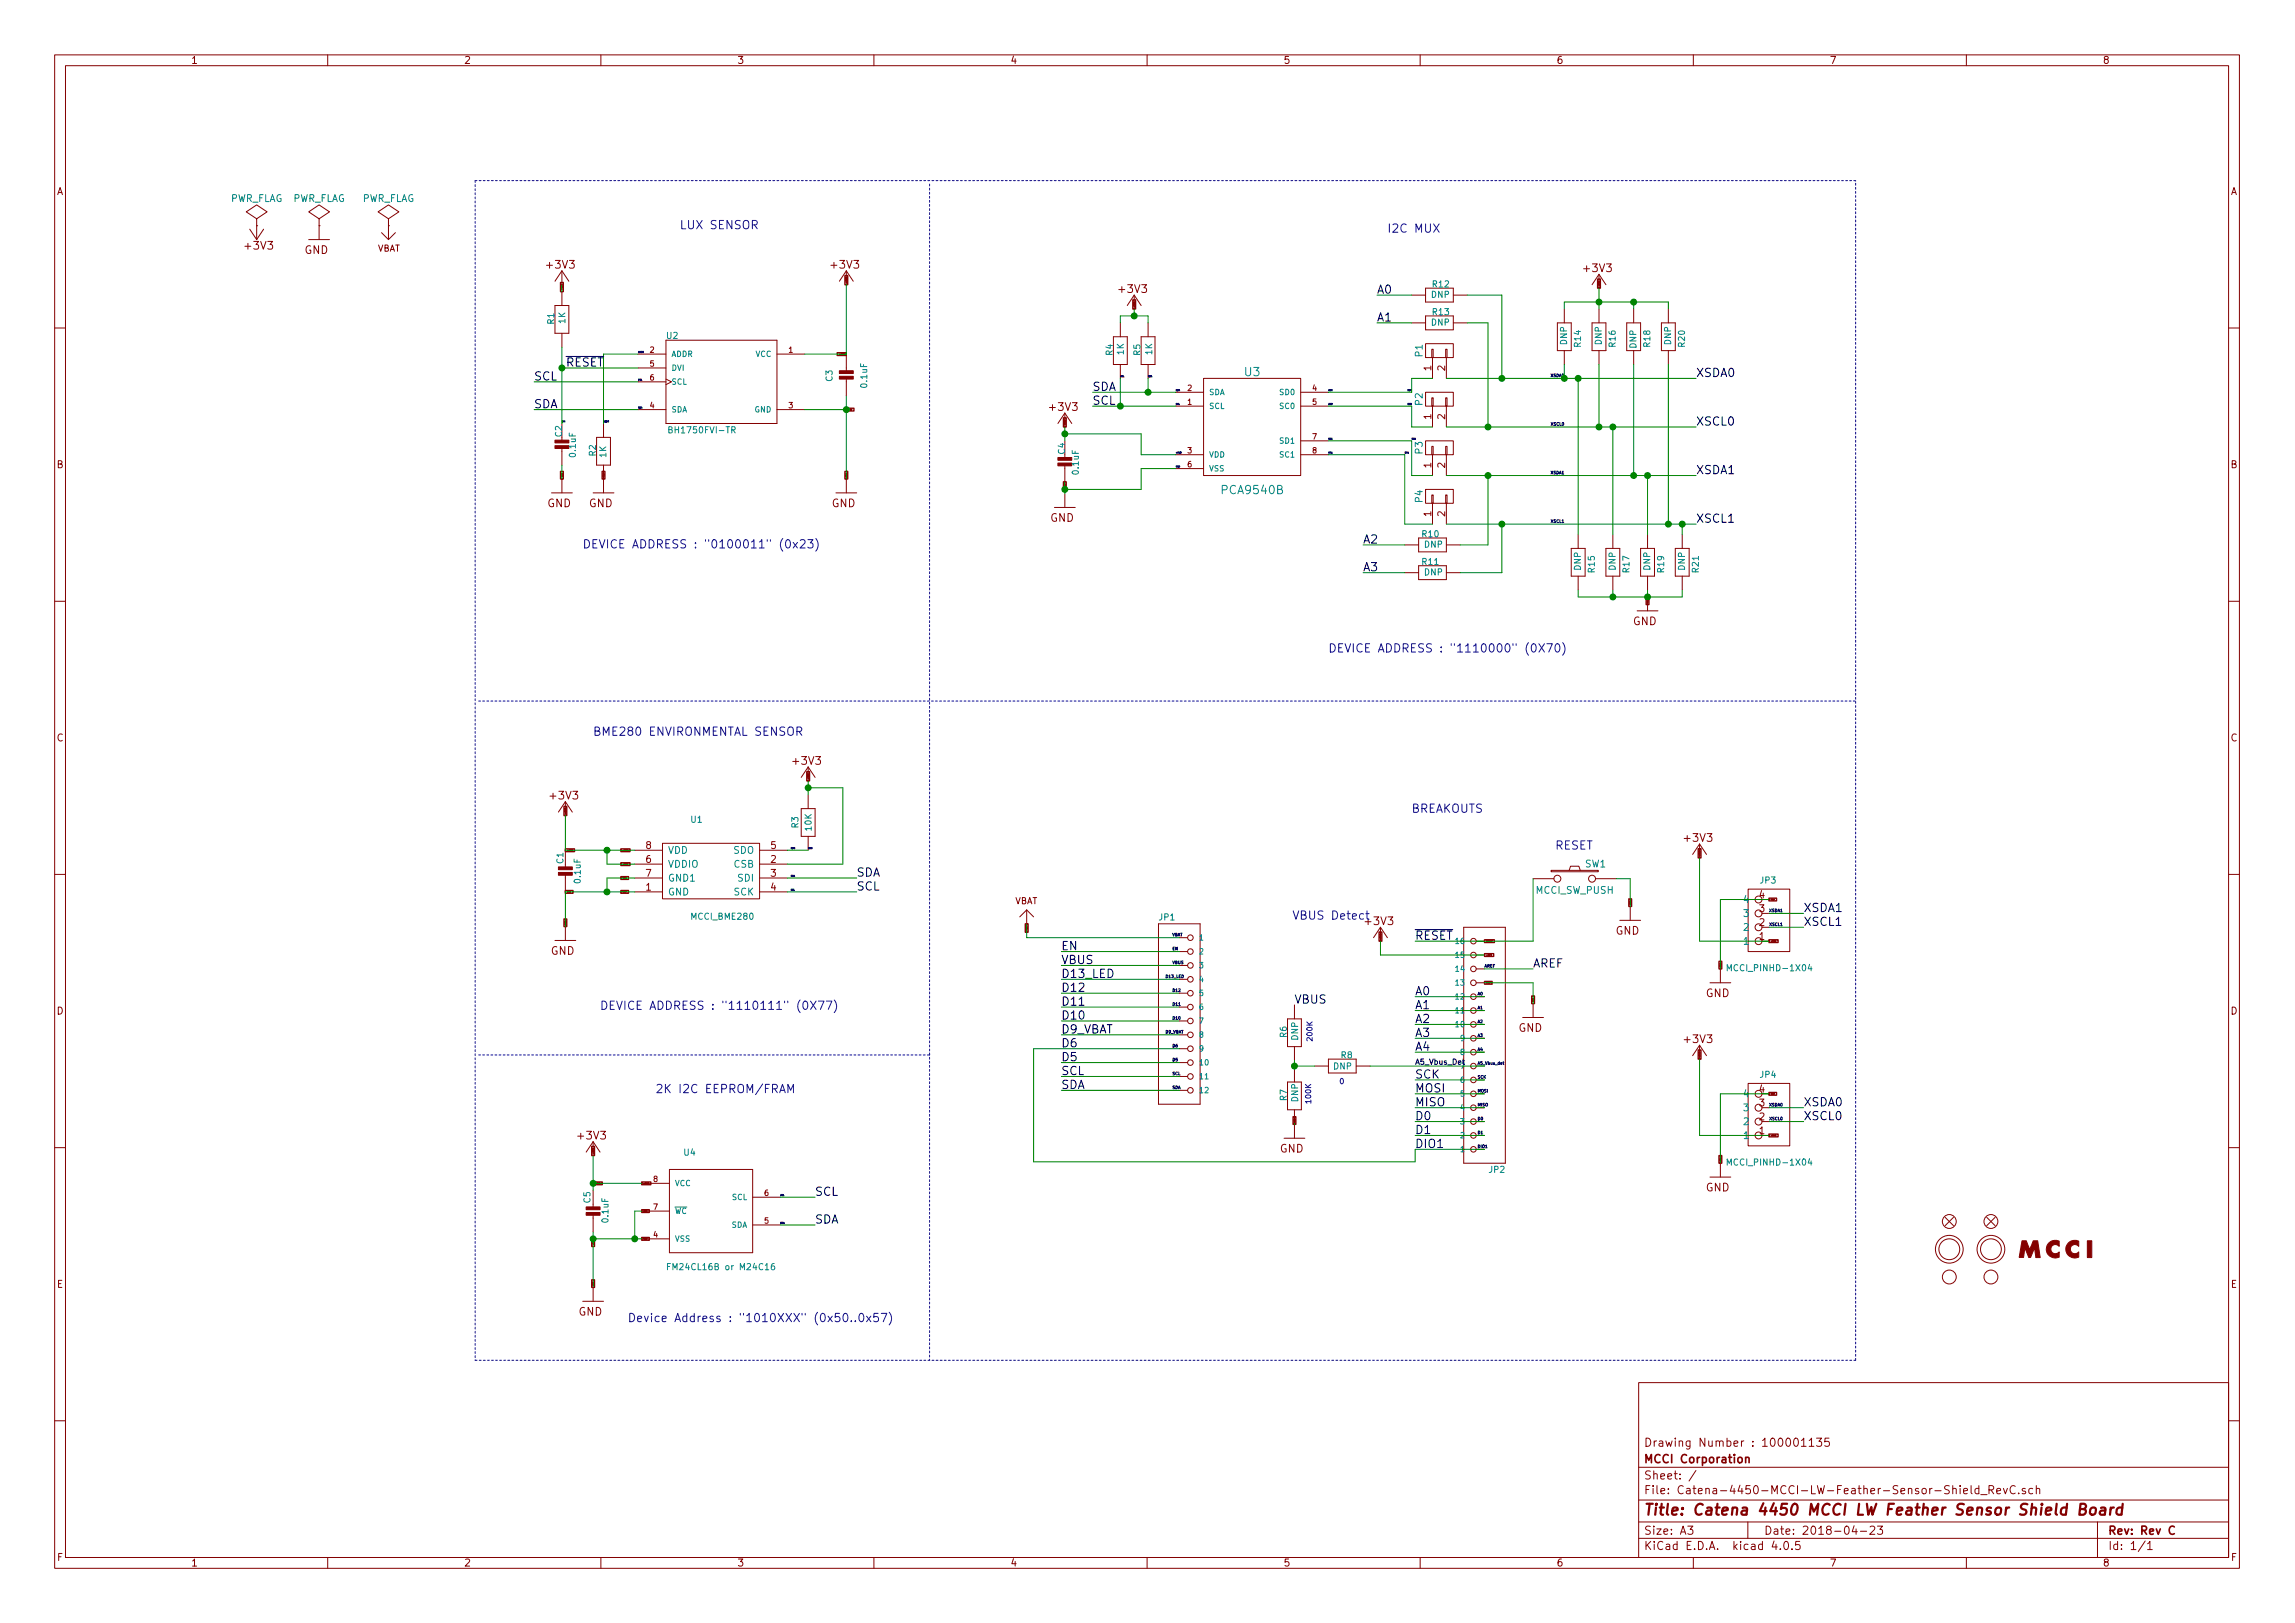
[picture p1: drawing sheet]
<svg xmlns="http://www.w3.org/2000/svg" width="420mm" height="297mm" viewBox="0 0 420 297" stroke-linecap="round" stroke-linejoin="round" font-family="sans-serif">
<defs><g id="words">
<text font-size="2.8" fill="#840000" x="301" y="277.3">Title: Catena 4450 MCCI LW Feather Sensor Shield Board</text>
<g font-size="2.1" fill="#0000c2">
<text x="124.5" y="41.9">LUX SENSOR</text>
<text x="254" y="42.6">I2C MUX</text>
<text x="106.7" y="100.4">DEVICE ADDRESS : &quot;0100011&quot; (0x23)</text>
<text x="243.2" y="119.4">DEVICE ADDRESS : &quot;1110000&quot; (0X70)</text>
<text x="108.6" y="134.7">BME280 ENVIRONMENTAL SENSOR</text>
<text x="258.4" y="148.8">BREAKOUTS</text>
<text x="284.7" y="155.5">RESET</text>
<text x="236.6" y="168.3">VBUS Detect</text>
<text x="109.9" y="184.8">DEVICE ADDRESS : &quot;1110111&quot; (0X77)</text>
<text x="120" y="200.1">2K I2C EEPROM/FRAM</text>
<text x="114.9" y="242">Device Address : &quot;1010XXX&quot; (0x50..0x57)</text>
</g>
<g font-size="2.1">
<text x="252.1" y="53.8">A0</text>
<text x="252.1" y="58.8">A1</text>
<text x="97.8" y="69.6">SCL</text>
<text x="103.6" y="67.1">RESET</text>
<text x="200" y="71.5">SDA</text>
<text x="310.5" y="69">XSDA0</text>
<text x="97.8" y="74.7">SDA</text>
<text x="200" y="74.1">SCL</text>
<text x="310.5" y="77.9">XSCL0</text>
<text x="310.5" y="86.8">XSDA1</text>
<text x="310.5" y="95.7">XSCL1</text>
<text x="249.6" y="99.5">A2</text>
<text x="249.6" y="104.6">A3</text>
<text x="156.8" y="160.4">SDA</text>
<text x="156.8" y="163">SCL</text>
<text x="330.2" y="166.9">XSDA1</text>
<text x="194.3" y="173.9">EN</text>
<text x="259.1" y="172">RESET</text>
<text x="330.2" y="169.5">XSCL1</text>
<text x="194.3" y="176.4">VBUS</text>
<text x="194.3" y="179">D13_LED</text>
<text x="280.7" y="177.1">AREF</text>
<text x="194.3" y="181.5">D12</text>
<text x="194.3" y="184.1">D11</text>
<text x="237" y="183.7">VBUS</text>
<text x="259.1" y="182.2">A0</text>
<text x="259.1" y="184.7">A1</text>
<text x="194.3" y="186.6">D10</text>
<text x="194.3" y="191.7">D6</text>
<text x="194.3" y="189.1">D9_VBAT</text>
<text x="259.1" y="187.2">A2</text>
<text x="259.1" y="189.8">A3</text>
<text x="194.3" y="194.2">D5</text>
<text x="194.3" y="196.8">SCL</text>
<text x="259.1" y="192.3">A4</text>
<text x="259.1" y="197.4">SCK</text>
<text x="194.3" y="199.3">SDA</text>
<text x="259.1" y="199.9">MOSI</text>
<text x="259.1" y="202.5">MISO</text>
<text x="330.2" y="202.5">XSDA0</text>
<text x="259.1" y="205">D0</text>
<text x="259.1" y="207.6">D1</text>
<text x="330.2" y="205">XSCL0</text>
<text x="259.1" y="210.1">DIO1</text>
<text x="149.2" y="218.9">SCL</text>
<text x="149.2" y="223.9">SDA</text>
</g>
<g font-size="2.1" fill="#008484">
<text x="227.9" y="68.8">U3</text>
<text x="223.9" y="90.4">PCA9540B</text>
</g>
<g font-size="2.1" fill="#840000">
<text x="301" y="267.8">MCCI Corporation</text>
<text x="301" y="264.8">Drawing Number : 100001135</text>
<text x="301" y="273.5">File: Catena-4450-MCCI-LW-Feather-Sensor-Shield_RevC.sch</text>
<text x="301" y="270.8">Sheet: /</text>
<text x="301" y="280.9">Size: A3</text>
<text x="323" y="280.9">Date: 2018-04-23</text>
<text x="386" y="280.9">Rev: Rev C</text>
<text x="301" y="283.7">KiCad E.D.A. kicad 4.0.5</text>
<text x="386" y="283.7">Id: 1/1</text>
</g>
<g font-size="2" fill="#840000">
<text x="45" y="45.7">+3V3</text>
<text x="55.7" y="46.5">GND</text>
<text x="100.2" y="49.2">+3V3</text>
<text x="152.3" y="49.2">+3V3</text>
<text x="205" y="53.6">+3V3</text>
<text x="290.1" y="49.8">+3V3</text>
<text x="192.3" y="75.2">+3V3</text>
<text x="100.2" y="92.8">GND</text>
<text x="107.8" y="92.8">GND</text>
<text x="152.2" y="92.8">GND</text>
<text x="192.3" y="95.5">GND</text>
<text x="298.9" y="114.4">GND</text>
<text x="145.3" y="140">+3V3</text>
<text x="100.8" y="146.3">+3V3</text>
<text x="308.5" y="154.1">+3V3</text>
<text x="295.8" y="171.1">GND</text>
<text x="100.8" y="174.7">GND</text>
<text x="312.3" y="182.5">GND</text>
<text x="278" y="188.8">GND</text>
<text x="308.5" y="190.9">+3V3</text>
<text x="105.9" y="208.5">+3V3</text>
<text x="234.3" y="210.9">GND</text>
<text x="312.3" y="218">GND</text>
<text x="105.9" y="240.8">GND</text>
</g>
<text font-size="2" fill="#0000c2" x="250.1" y="169.3">+3V3</text>
<g font-size="1.8" fill="#840000">
<text x="35" y="11.7">1</text>
<text x="85" y="11.7">2</text>
<text x="135" y="11.7">3</text>
<text x="185" y="11.7">4</text>
<text x="235" y="11.7">5</text>
<text x="285" y="11.7">6</text>
<text x="335" y="11.7">7</text>
<text x="385" y="11.7">8</text>
<text x="10.4" y="35.7">A</text>
<text x="408.4" y="35.7">A</text>
<text x="262" y="67.8" transform="rotate(-90 262 67.8)">1</text>
<text x="264.5" y="67.8" transform="rotate(-90 264.5 67.8)">2</text>
<text x="262" y="76.7" transform="rotate(-90 262 76.7)">1</text>
<text x="264.5" y="76.7" transform="rotate(-90 264.5 76.7)">2</text>
<text x="10.4" y="85.7">B</text>
<text x="262" y="85.6" transform="rotate(-90 262 85.6)">1</text>
<text x="264.5" y="85.6" transform="rotate(-90 264.5 85.6)">2</text>
<text x="408.4" y="85.7">B</text>
<text x="262" y="94.5" transform="rotate(-90 262 94.5)">1</text>
<text x="264.5" y="94.5" transform="rotate(-90 264.5 94.5)">2</text>
<text x="10.4" y="135.7">C</text>
<text x="408.4" y="135.7">C</text>
<text x="118.3" y="155.4">8</text>
<text x="141.1" y="155.4">5</text>
<text x="118.3" y="157.9">6</text>
<text x="118.3" y="160.4">7</text>
<text x="141.1" y="157.9">2</text>
<text x="141.1" y="160.4">3</text>
<text x="118.3" y="163">1</text>
<text x="141.1" y="163">4</text>
<text x="322.1" y="166.9">3</text>
<text x="322.1" y="164.4">4</text>
<text x="322.1" y="172">1</text>
<text x="322.1" y="169.5">2</text>
<text x="10.4" y="185.7">D</text>
<text x="408.4" y="185.7">D</text>
<text x="322.1" y="202.5">3</text>
<text x="322.1" y="199.9">4</text>
<text x="322.1" y="207.6">1</text>
<text x="322.1" y="205">2</text>
<text x="10.4" y="235.7">E</text>
<text x="408.4" y="235.7">E</text>
<text x="10.5" y="285.7">F</text>
<text x="35" y="286.7">1</text>
<text x="85" y="286.7">2</text>
<text x="135" y="286.7">3</text>
<text x="185" y="286.7">4</text>
<text x="235" y="286.7">5</text>
<text x="285" y="286.7">6</text>
<text x="335" y="286.7">7</text>
<text x="385" y="286.7">8</text>
<text x="408.5" y="285.7">F</text>
</g>
<g font-size="1.8" fill="#008484">
<text x="42" y="36.9">PWR_FLAG</text>
<text x="53.5" y="36.9">PWR_FLAG</text>
<text x="66.2" y="36.9">PWR_FLAG</text>
<text x="260.4" y="65.2" transform="rotate(-90 260.4 65.2)">P1</text>
<text x="260.4" y="74.1" transform="rotate(-90 260.4 74.1)">P2</text>
<text x="260.4" y="83" transform="rotate(-90 260.4 83)">P3</text>
<text x="260.4" y="91.9" transform="rotate(-90 260.4 91.9)">P4</text>
<text x="122.3" y="158.8">VDDIO</text>
<text x="122.3" y="161.3">GND1</text>
<text x="122.3" y="156.2">VDD</text>
<text x="134.2" y="156.2">SDO</text>
<text x="134.3" y="158.8">CSB</text>
<text x="135.1" y="161.3">SDI</text>
<text x="290.2" y="158.7">SW1</text>
<text x="122.3" y="163.9">GND</text>
<text x="134.3" y="163.9">SCK</text>
<text x="281.2" y="163.6">MCCI_SW_PUSH</text>
<text x="319.3" y="167.8">3</text>
<text x="319.3" y="165.3">4</text>
<text x="319.3" y="172.9">1</text>
<text x="319.3" y="170.3">2</text>
<text x="319.3" y="203.4">3</text>
<text x="319.3" y="200.8">4</text>
<text x="319.3" y="208.4">1</text>
<text x="319.3" y="205.9">2</text>
</g>
<g font-size="1.6" fill="#840000">
<text x="69" y="46">VBAT</text>
<text x="185.7" y="165.5">VBAT</text>
</g>
<g font-size="1.6" fill="#008484">
<text x="262.3" y="52.6">R12</text>
<text x="101.4" y="59.3" transform="rotate(-90 101.4 59.3)">R1</text>
<text x="103.5" y="59.2" transform="rotate(-90 103.5 59.2)">1K</text>
<text x="262" y="54.5">DNP</text>
<text x="262" y="59.6">DNP</text>
<text x="262.3" y="57.7">R13</text>
<text x="122" y="62">U2</text>
<text x="203.7" y="65" transform="rotate(-90 203.7 65)">R4</text>
<text x="205.7" y="64.9" transform="rotate(-90 205.7 64.9)">1K</text>
<text x="208.8" y="65" transform="rotate(-90 208.8 65)">R5</text>
<text x="210.9" y="64.9" transform="rotate(-90 210.9 64.9)">1K</text>
<text x="286.9" y="63.1" transform="rotate(-90 286.9 63.1)">DNP</text>
<text x="289.4" y="63.5" transform="rotate(-90 289.4 63.5)">R14</text>
<text x="293.2" y="63.1" transform="rotate(-90 293.2 63.1)">DNP</text>
<text x="295.8" y="63.5" transform="rotate(-90 295.8 63.5)">R16</text>
<text x="299.6" y="63.8" transform="rotate(-90 299.6 63.8)">DNP</text>
<text x="302.1" y="63.5" transform="rotate(-90 302.1 63.5)">R18</text>
<text x="305.9" y="63.1" transform="rotate(-90 305.9 63.1)">DNP</text>
<text x="308.5" y="63.5" transform="rotate(-90 308.5 63.5)">R20</text>
<text x="152.4" y="69.8" transform="rotate(-90 152.4 69.8)">C3</text>
<text x="158.7" y="70.9" transform="rotate(-90 158.7 70.9)">0.1uF</text>
<text x="102.9" y="79.9" transform="rotate(-90 102.9 79.9)">C2</text>
<text x="105.4" y="83.6" transform="rotate(-90 105.4 83.6)">0.1uF</text>
<text x="109.1" y="83.5" transform="rotate(-90 109.1 83.5)">R2</text>
<text x="111" y="83.7" transform="rotate(-90 111 83.7)">1K</text>
<text x="123" y="79.3">BH1750FVI-TR</text>
<text x="194.9" y="83.1" transform="rotate(-90 194.9 83.1)">C4</text>
<text x="197.5" y="86.7" transform="rotate(-90 197.5 86.7)">0.1uF</text>
<text x="260.4" y="98.3">R10</text>
<text x="260.7" y="100.2">DNP</text>
<text x="260.4" y="103.4">R11</text>
<text x="260.7" y="105.3">DNP</text>
<text x="289.4" y="104.4" transform="rotate(-90 289.4 104.4)">DNP</text>
<text x="291.9" y="104.7" transform="rotate(-90 291.9 104.7)">R15</text>
<text x="295.8" y="104.4" transform="rotate(-90 295.8 104.4)">DNP</text>
<text x="298.3" y="104.7" transform="rotate(-90 298.3 104.7)">R17</text>
<text x="302.1" y="104.4" transform="rotate(-90 302.1 104.4)">DNP</text>
<text x="304.6" y="104.7" transform="rotate(-90 304.6 104.7)">R19</text>
<text x="308.5" y="104.4" transform="rotate(-90 308.5 104.4)">DNP</text>
<text x="311" y="104.7" transform="rotate(-90 311 104.7)">R21</text>
<text x="126.5" y="150.6">U1</text>
<text x="146.2" y="151.5" transform="rotate(-90 146.2 151.5)">R3</text>
<text x="148.6" y="152" transform="rotate(-90 148.6 152)">10K</text>
<text x="103.1" y="158.1" transform="rotate(-90 103.1 158.1)">C1</text>
<text x="106.3" y="161.5" transform="rotate(-90 106.3 161.5)">0.1uF</text>
<text x="322.3" y="161.7">JP3</text>
<text x="126.7" y="168.3">MCCI_BME280</text>
<text x="212.2" y="168.4">JP1</text>
<text x="316.8" y="177.7">MCCI_PINHD-1X04</text>
<text x="235.6" y="189.9" transform="rotate(-90 235.6 189.9)">R6</text>
<text x="237.6" y="190.4" transform="rotate(-90 237.6 190.4)">DNP</text>
<text x="244.1" y="195.7">DNP</text>
<text x="245.5" y="193.7">R8</text>
<text x="322.3" y="197.2">JP4</text>
<text x="235.6" y="201.4" transform="rotate(-90 235.6 201.4)">R7</text>
<text x="237.6" y="201.7" transform="rotate(-90 237.6 201.7)">DNP</text>
<text x="125.2" y="211.5">U4</text>
<text x="272.6" y="214.6">JP2</text>
<text x="316.8" y="213.3">MCCI_PINHD-1X04</text>
<text x="108.1" y="220.2" transform="rotate(-90 108.1 220.2)">C5</text>
<text x="111.4" y="223.6" transform="rotate(-90 111.4 223.6)">0.1uF</text>
<text x="123.2" y="232.4">FM24CL16B or M24C16</text>
</g>
<g font-size="1.4" fill="#840000">
<text x="119" y="64.6">2</text>
<text x="144.4" y="64.6">1</text>
<text x="119" y="67.1">5</text>
<text x="119" y="69.6">6</text>
<text x="217.4" y="71.5">2</text>
<text x="240.3" y="71.5">4</text>
<text x="119" y="74.7">4</text>
<text x="144.4" y="74.7">3</text>
<text x="217.4" y="74.1">1</text>
<text x="240.3" y="74.1">5</text>
<text x="217.4" y="83">3</text>
<text x="240.3" y="80.4">7</text>
<text x="240.3" y="83">8</text>
<text x="217.4" y="85.5">6</text>
<text x="119.6" y="221.4">7</text>
<text x="119.6" y="216.3">8</text>
<text x="140" y="218.9">6</text>
<text x="119.6" y="226.5">4</text>
<text x="140" y="223.9">5</text>
</g>
<g font-size="1.4" fill="#008484">
<text x="122.9" y="65.3">ADDR</text>
<text x="138.2" y="65.3">VCC</text>
<text x="122.9" y="67.9">DVI</text>
<text x="122.9" y="70.4">SCL</text>
<text x="122.9" y="75.5">SDA</text>
<text x="138.1" y="75.5">GND</text>
<text x="221.4" y="74.8">SCL</text>
<text x="221.4" y="72.3">SDA</text>
<text x="234.4" y="72.3">SD0</text>
<text x="234.4" y="74.8">SC0</text>
<text x="221.4" y="83.7">VDD</text>
<text x="234.4" y="81.2">SD1</text>
<text x="234.4" y="83.7">SC1</text>
<text x="221.4" y="86.3">VSS</text>
<text x="219.5" y="172.1">1</text>
<text x="266.6" y="172.8">16</text>
<text x="219.5" y="174.7">2</text>
<text x="219.5" y="177.2">3</text>
<text x="219.5" y="179.7">4</text>
<text x="266.6" y="177.8">14</text>
<text x="266.6" y="175.3">15</text>
<text x="219.5" y="182.3">5</text>
<text x="219.5" y="184.8">6</text>
<text x="266.6" y="185.5">11</text>
<text x="266.6" y="182.9">12</text>
<text x="266.6" y="180.4">13</text>
<text x="219.5" y="187.4">7</text>
<text x="219.5" y="189.9">8</text>
<text x="266.6" y="188">10</text>
<text x="267.4" y="190.5">9</text>
<text x="219.5" y="192.4">9</text>
<text x="219.5" y="195">10</text>
<text x="219.5" y="197.5">11</text>
<text x="267.4" y="195.6">7</text>
<text x="267.4" y="193.1">8</text>
<text x="219.5" y="200.1">12</text>
<text x="267.4" y="203.2">4</text>
<text x="267.4" y="200.7">5</text>
<text x="267.4" y="198.2">6</text>
<text x="267.4" y="208.3">2</text>
<text x="267.4" y="205.8">3</text>
<text x="267.4" y="210.9">1</text>
<text x="123.6" y="217.1">VCC</text>
<text x="134" y="219.6">SCL</text>
<text x="123.6" y="227.2">VSS</text>
<text x="123.6" y="222.2">WC</text>
<text x="133.8" y="224.7">SDA</text>
</g>
<g font-size="1.4" fill="#0000c2">
<text x="240.3" y="190.7" transform="rotate(-90 240.3 190.7)">200K</text>
<text x="240" y="202.1" transform="rotate(-90 240 202.1)">100K</text>
<text x="245.4" y="198.4">0</text>
</g>
<text font-size="1.4" x="259.1" y="194.9">A5_Vbus_Det</text>
<g font-size=".7">
<text x="283.9" y="69">XSDA0</text>
<text x="284" y="77.9">XSCL0</text>
<text x="283.9" y="86.8">XSDA1</text>
<text x="284" y="95.7">XSCL1</text>
<text x="323.9" y="166.9">XSDA1</text>
<text x="214.6" y="173.9">EN</text>
<text x="214.6" y="171.4">VBAT</text>
<text x="324" y="169.5">XSCL1</text>
<text x="213.4" y="179">D13_LED</text>
<text x="214.6" y="176.4">VBUS</text>
<text x="271.8" y="177.1">AREF</text>
<text x="214.6" y="181.5">D12</text>
<text x="214.6" y="184.1">D11</text>
<text x="270.5" y="182.2">A0</text>
<text x="270.5" y="184.7">A1</text>
<text x="213.4" y="189.1">D9_VBAT</text>
<text x="214.6" y="186.6">D10</text>
<text x="214.6" y="191.7">D6</text>
<text x="270.5" y="187.2">A2</text>
<text x="270.5" y="189.8">A3</text>
<text x="214.6" y="194.2">D5</text>
<text x="214.6" y="196.8">SCL</text>
<text x="270.5" y="192.3">A4</text>
<text x="270.5" y="194.9">A5_Vbus_det</text>
<text x="270.5" y="197.4">SCK</text>
<text x="214.6" y="199.3">SDA</text>
<text x="270.5" y="199.9">MOSI</text>
<text x="270.5" y="202.5">MISO</text>
<text x="323.9" y="202.5">XSDA0</text>
<text x="270.5" y="205">D0</text>
<text x="270.5" y="207.6">D1</text>
<text x="324" y="205">XSCL0</text>
<text x="270.5" y="210.1">DIO1</text>
</g>
<g font-size=".4" fill="#840000">
<text x="103" y="53.1" transform="rotate(-90 103 53.1)">+3V3</text>
<text x="155.1" y="51.8" transform="rotate(-90 155.1 51.8)">+3V3</text>
<text x="292.9" y="52.4" transform="rotate(-90 292.9 52.4)">+3V3</text>
<text x="207.8" y="56.2" transform="rotate(-90 207.8 56.2)">+3V3</text>
<text x="153.8" y="64.9">+3V3</text>
<text x="155.2" y="75.1">GND</text>
<text x="195.1" y="77.8" transform="rotate(-90 195.1 77.8)">+3V3</text>
<text x="103" y="87.4" transform="rotate(-90 103 87.4)">GND</text>
<text x="110.6" y="87.4" transform="rotate(-90 110.6 87.4)">GND</text>
<text x="155.1" y="87.4" transform="rotate(-90 155.1 87.4)">GND</text>
<text x="195.1" y="89.3" transform="rotate(-90 195.1 89.3)">GND</text>
<text x="301.8" y="110.3" transform="rotate(-90 301.8 110.3)">GND</text>
<text x="148.1" y="142.6" transform="rotate(-90 148.1 142.6)">+3V3</text>
<text x="103.6" y="149" transform="rotate(-90 103.6 149)">+3V3</text>
<text x="103.8" y="155.7">+3V3</text>
<text x="114" y="155.7">+3V3</text>
<text x="114" y="158.3">+3V3</text>
<text x="114" y="160.8">GND</text>
<text x="311.3" y="156.7" transform="rotate(-90 311.3 156.7)">+3V3</text>
<text x="103.8" y="163.4">GND</text>
<text x="114" y="163.4">GND</text>
<text x="298.6" y="165.6" transform="rotate(-90 298.6 165.6)">GND</text>
<text x="324.2" y="164.8">GND</text>
<text x="103.6" y="169.3" transform="rotate(-90 103.6 169.3)">GND</text>
<text x="188.1" y="170.3" transform="rotate(-90 188.1 170.3)">VBAT</text>
<text x="252.9" y="171.9" transform="rotate(-90 252.9 171.9)">+3V3</text>
<text x="272.1" y="172.4">RESET</text>
<text x="324.2" y="172.4">+3V3</text>
<text x="272.1" y="174.9">+3V3</text>
<text x="272.1" y="180">GND</text>
<text x="315.1" y="177" transform="rotate(-90 315.1 177)">GND</text>
<text x="280.8" y="183.4" transform="rotate(-90 280.8 183.4)">GND</text>
<text x="311.3" y="193.5" transform="rotate(-90 311.3 193.5)">+3V3</text>
<text x="324.2" y="200.3">GND</text>
<text x="237.1" y="205.5" transform="rotate(-90 237.1 205.5)">GND</text>
<text x="324.2" y="207.9">+3V3</text>
<text x="108.7" y="211.2" transform="rotate(-90 108.7 211.2)">+3V3</text>
<text x="315.1" y="212.6" transform="rotate(-90 315.1 212.6)">GND</text>
<text x="108.9" y="216.7">+3V3</text>
<text x="117.8" y="216.7">+3V3</text>
<text x="117.8" y="221.8">GND</text>
<text x="108.7" y="227.8" transform="rotate(-90 108.7 227.8)">GND</text>
<text x="117.8" y="226.9">GND</text>
<text x="108.7" y="235.3" transform="rotate(-90 108.7 235.3)">GND</text>
</g>
<g font-size=".4">
<text x="116.8" y="64.6">ADDR</text>
<text x="116.8" y="69.6">SCL</text>
<text x="205.1" y="69">SCL</text>
<text x="210.2" y="69">SDA</text>
<text x="215.3" y="71.5">SDA</text>
<text x="243.2" y="71.5">SD0</text>
<text x="257.8" y="71.5">SD0</text>
<text x="102.9" y="77.3">DVI</text>
<text x="110.5" y="77.3">ADDR</text>
<text x="116.8" y="74.7">SDA</text>
<text x="215.3" y="74.1">SCL</text>
<text x="243.2" y="74.1">SC0</text>
<text x="257.8" y="74.1">SC0</text>
<text x="215.3" y="83">+3V3</text>
<text x="243.2" y="80.4">SD1</text>
<text x="243.2" y="83">SC1</text>
<text x="257.2" y="83">SC1</text>
<text x="258.4" y="80.4">SD1</text>
<text x="215.3" y="85.5">GND</text>
<text x="144.8" y="155.4">SDO</text>
<text x="148" y="155.4">SDO</text>
<text x="144.8" y="160.4">SDA</text>
<text x="144.8" y="163">SCL</text>
<text x="142.9" y="218.9">SCL</text>
<text x="142.9" y="223.9">SDA</text>
</g>
</g></defs>
<g fill="none" stroke="#840000" stroke-width=".18">
<path d="M10 10h400v277h-400zM12 12h396v273.1h-396zM60 10v2M110 10v2M160 10v2M210 10v2M260 10v2M310 10v2M360 10v2M45.7 41.9l1.3 2M47 41.3h.1M47 40l1.9-1.2-1.9-1.3-1.9 1.3 1.9 1.2v1.3"/>
<path d="M47 41.3v2.6M48.3 41.9l-1.3 2M56.5 43.9h3.8M58.4 41.3h.1M58.4 40l1.9-1.2-1.9-1.3-1.9 1.3 1.9 1.2v1.3M58.4 41.3v2.6M69.8 42.6l1.3 1.3M71.1 41.3h.1M71.1 40l1.9-1.2-1.9-1.3-1.9 1.3 1.9 1.2v1.3M71.1 41.3v2.6M72.4 42.6l-1.3 1.3M101.6 55.9h2.5v5.1h-2.5z"/>
<path d="M102.7 52.3v-.2l.1 .1 .1-.1 .1 .2M102.9 49.6v2.5M102.9 53.4v2.5M102.9 49.6l-1.3 1.9M102.9 49.6l1.2 1.9M154.8 51v-.2l.1 .1 .1-.1v.2M154.9 49.6v2.5M154.9 49.6l-1.2 1.9M154.9 49.6l1.3 1.9M205.1 59.1v2.5M207.5 55.4v-.1l.1 .1 .1-.1v.1M207.6 54v2.6"/>
<path d="M207.6 54l-1.2 1.9M207.6 54l1.3 1.9M210.2 59.1v2.5M258.4 54h2.6M258.4 59.1h2.6M261 52.7h5.1v2.6h-5.1zM261 57.8h5.1v2.6h-5.1zM266.1 54h2.5M266.1 59.1h2.5M285.1 59.1h2.6v5.1h-2.6zM286.4 56.6v2.5M291.5 59.1h2.5v5.1h-2.5z"/>
<path d="M292.6 51.6v-.2l.1 .1 .1-.1v.2M292.7 50.2v2.5M292.7 56.6v2.5M292.7 50.2l-1.2 1.9M292.7 50.2l1.3 1.9M297.8 59.1h2.6v5.1h-2.6zM299.1 56.6v2.5M304.2 59.1h2.5v5.1h-2.5zM305.4 56.6v2.5M10 60h2M102.9 61v2.5M110.5 77.5v2.5"/>
<path d="M116.8 64.8h5.1M116.8 75h5.1M116.8 67.3h5.1M116.8 69.9h5.1M121.9 69.4l1 .5-1 .5M121.9 62.3h20.3v15.2h-20.3zM142.2 64.8h5.1M142.2 75h5.1M153.6 64.8h.2M154.9 64.8v3.3M154.9 69.1v3.3M194.8 77v-.2l.1 .1 .1-.1v.2"/>
<path d="M194.9 75.6v2.5M194.9 75.6l-1.2 1.9M194.9 75.6l1.3 1.9M203.8 61.6h2.6v5.1h-2.6zM205.1 66.7v2.6M208.9 61.6h2.6v5.1h-2.6zM210.2 66.7v2.6M215.3 74.3h5M215.3 71.8h5M220.3 69.3h17.8v17.7h-17.8zM238.1 74.3h5.1M238.1 71.8h5.1"/>
<path d="M261 62.9h5.1v2.5h-5.1zM261 71.8h5.1v2.5h-5.1zM262.1 63.9h.3v1.5h-.3zM262.1 72.8h.3v1.5h-.3zM262.3 65.4v3.9M262.3 74.3v3.8M264.7 63.9h.2v1.5h-.2zM264.7 72.8h.2v1.5h-.2zM264.8 65.4v3.9M264.8 74.3v3.8M286.4 64.2v2.5M292.7 64.2v2.5"/>
<path d="M299.1 64.2v2.5M305.4 64.2v2.5M408 60h2M101 90.2h3.8M102.9 80v.8M102.9 81.8v3.3M102.9 87.7v2.5M108.6 90.2h3.8M109.2 80h2.6v5.1h-2.6zM110.5 85.1v5.1M153 90.2h3.8M154.9 87.7v2.5"/>
<path d="M193 92.9h3.8M194.9 83.2v.8M194.9 85v3.3M194.9 90.3v2.6M215.3 83.2h5M215.3 85.8h5M238.1 83.2h5.1M238.1 80.7h5.1M257.2 99.7h2.5M259.7 98.5h5.1v2.5h-5.1zM261 80.7h5.1v2.5h-5.1zM261 89.6h5.1v2.5h-5.1z"/>
<path d="M262.1 81.7h.3v1.5h-.3zM262.1 90.6h.3v1.5h-.3zM262.3 83.2v3.8M262.3 92.1v3.8M264.7 81.7h.2v1.5h-.2zM264.7 90.6h.2v1.5h-.2zM264.8 83.2v3.8M264.8 92.1v3.8M264.8 99.7h2.5M288.9 97.8v2.6M295.3 97.8v2.6M301.6 97.8v2.6"/>
<path d="M308 97.8v2.6M10 110h2M257.2 104.8h2.5M259.7 103.5h5.1v2.6h-5.1zM264.8 104.8h2.5M287.7 100.4h2.5v5h-2.5zM288.9 105.4v2.6M294 100.4h2.5v5h-2.5zM295.3 105.4v2.6M299.7 111.8h3.8M300.4 100.4h2.5v5h-2.5zM301.6 105.4v2.6"/>
<path d="M301.6 109.3v2.5M306.7 100.4h2.5v5h-2.5zM308 105.4v2.6M408 110h2M103.4 148.1v-.1l.1 .1 .1-.1v.1M103.5 146.7v2.6M103.5 155.6v3.3M103.5 159.9v3.3M103.5 146.7l-1.3 1.9M103.5 146.7l1.3 1.9M104.6 155.5h.2l-.1 .1 .1 .1h-.2M114.8 155.5h.2l-.1 .1 .1 .1h-.2"/>
<path d="M114.8 158h.2l-.1 .1 .1 .1-.2 .1M116.2 158.2h5.1M116.2 155.6h5.1M121.3 154.3h17.8v10.2h-17.8zM139.1 158.2h5M139.1 155.6h5M146.7 148h2.5v5.1h-2.5zM147.8 141.8v-.2l.1 .1 .1-.1 .1 .2M148 140.4v2.5M148 145.5v2.5M148 153.1v2.5M148 140.4l-1.3 1.9"/>
<path d="M148 140.4l1.2 1.9M284 159.3h8.6v.2h-8.6zM287.3 159.3l.2-.8h1.6l.2 .8M311 155.9v-.2l.1 .1 .1-.1 .1 .2M311.1 154.5v2.5M311.1 154.5l-1.2 1.9M311.1 154.5l1.3 1.9M10 160h2M101.6 172.1h3.8M103.5 169.6v2.5M116.2 163.2h5.1M116.2 160.7h5.1"/>
<path d="M139.1 163.2h5M139.1 160.7h5M188 166.5l-1.3 1.3M188 166.5v2.6M188 166.5l1.2 1.3M212.1 169.1h7.6v33h-7.6zM215.9 171.6h1.5M215.9 174.2h1.5M215.9 176.7h1.5M215.9 179.2h1.5M252.6 171.1v-.1l.1 .1 .1-.1v.1M252.7 169.7v2.5"/>
<path d="M252.7 169.7l-1.2 1.9M252.7 169.7l1.3 1.9M268 169.7h7.6v43.2h-7.6zM270.3 179.9h1.5M270.3 177.3h1.5M270.3 174.8h1.5M270.3 172.2h1.5M272.1 172.1h1.2M272.9 174.7h.2h-.1l.1 .2h-.2M280.7 160.8h3.8M292.1 160.8h3.8M296.5 168.4h3.9"/>
<path d="M298.4 165.9v2.5M313.1 179.9h3.8M315 177.3v2.6M320 162.7h7.7v11.5h-7.7zM322.6 169.7h1.2M322.6 172.2h1.2M322.6 167.2h1.2M322.6 164.6h1.2M325 172.1h.1l-.1 .1 .1 .1-.1 .1M408 160h2M215.9 181.8h1.5M215.9 184.3h1.5"/>
<path d="M215.9 186.9h1.5M215.9 189.4h1.5M215.9 191.9h1.5M215.9 194.5h1.5M215.9 197h1.5M215.9 199.6h1.5M235.7 186.5h2.6v5.1h-2.6zM235.7 198h2.6v5.1h-2.6zM237 183.9v2.6M237 191.6v2.5M237 195.5v2.5M240.7 195.1h2.5"/>
<path d="M243.2 193.8h5.1v2.6h-5.1zM248.3 195.1h2.5M270.3 197.6h1.5M270.3 195.1h1.5M270.3 192.6h1.5M270.3 190h1.5M270.3 187.5h1.5M270.3 184.9h1.5M270.3 182.4h1.5M278.8 186.2h3.8M280.7 183.7v2.5M311 192.7v-.2l.1 .1 .1-.1 .1 .2"/>
<path d="M311.1 191.3v2.5M311.1 191.3l-1.2 1.9M311.1 191.3l1.3 1.9M320 198.3h7.7v11.4h-7.7zM10 210h2M108.5 210.4v-.2v.1l.2-.1v.2M108.6 209v2.5M108.6 209l-1.3 1.9M108.6 209l1.3 1.9M109.7 216.4h.2l-.1 .1 .1 .1-.2 .1M117.5 216.6h5.1M118.6 216.4h.2l-.1 .1 .1 .1-.2 .1"/>
<path d="M122.6 214h15.2v15.3h-15.2zM137.8 219.1h5.1M235.1 208.3h3.8M237 203.1v2.5M237 205.8v2.5M270.3 210.3h1.5M270.3 207.8h1.5M270.3 205.3h1.5M270.3 202.7h1.5M270.3 200.2h1.5M313.1 215.4h3.8M315 212.9v2.5"/>
<path d="M322.6 207.8h1.2M322.6 205.3h1.2M322.6 202.7h1.2M322.6 200.2h1.2M325 207.7h.1l-.1 .1 .1 .1h-.1M408 210h2M106.7 238.2h3.8M108.6 220.4v.7M108.6 222.2v3.3M108.6 235.6v2.6M117.5 226.7h5.1M117.5 221.7h5.1"/>
<path d="M137.8 224.2h5.1M356.1 222.8l1.5 1.5M357.6 222.8l-1.5 1.5M363.7 222.8l1.6 1.5M365.3 222.8l-1.6 1.5M300 253h108v32.1h-108zM10 260h2M300 278.5h108M300 274.5h108M300 268.5h108M309 279.3h.9l-.5 .6 .5 .1v.7l-.2 .1-.7-.1M310.5 269.1l-1.3 2"/>
<path d="M320 278.5v3M329.8 263.6l.4-.4v1.5M329.8 264.7h.9M331.2 263.6l.4-.4v1.5M331.2 264.7h.9M332.6 263.2h.9l-.5 .6 .4 .1v.7l-.2 .1-.6-.1M334.8 263.2h-.7v.7l.2-.1h.5l.1 .3-.1 .5-.2 .1-.5-.1M339.4 279.2l-.3 1.1h.9M342.4 279.5l.6-.2 .2 .4-.9 1.1h.9M343.7 279.3h1l-.6 .6 .5 .1v.7l-.2 .1-.7-.1M359.5 272.9l.7-.1-.1-.3-.4-.1-.2 .2 .1 .7h.5M360.9 271.9v1.3l.2 .2"/>
<path d="M362.3 272.5l-.5-.1-.2 .3v.6l.2 .1 .5-.1M362.3 271.9v1.5M362.6 273.5h1.2M364.1 272.7l.7-.1 .2-.2-.1-.4-.2-.1h-.6v1.5M364.5 272.7l.5 .7M365.6 272.9l.7-.1-.1-.3-.4-.1-.2 .2v.7h.6M366.8 272.4l.3 1 .4-1M368.9 272a.7 .7 0 0 0-.9 .3 .7 .7 0 0 0 .1 .9 .55 .55 0 0 0 .8 .1M369.6 273.3v.1M370.8 272.5a.37 .37 0 0 0-.6 .1l.1 .2 .5 .2 .1 .1-.3 .3-.4-.1M372.1 272.5l-.4-.1-.3 .3 .1 .6 .2 .1 .4-.1M372.8 272.5l.2-.1 .4 .1v.9"/>
<path d="M372.8 271.9v1.5M384 278.5v6.6M408 260h2M60 285.1v1.9M110 285.1v1.9M160 285.1v1.9M210 285.1v1.9M260 285.1v1.9M300 281.5h108M310 285.1v1.9M324.8 282l-.4 1.1h1M325.9 283.5v.1"/>
<path d="M326.7 282.3l.2-.2a.81 .81 0 0 1 .6 .6 .81 .81 0 0 1-.3 .8l-.1 .1a.79 .79 0 0 1-.4-1.3zM328.1 283.5v.1M329.5 282.1h-.7l-.1 .7 .2-.1h.5l.2 .3-.1 .5-.2 .1-.6-.1M340.6 280.2h1.1M360 285.1v1.9M392.7 282l-1.2 2M393.2 282.5l.4-.4v1.5M393.2 283.6h.8"/>
<circle cx="217.9" cy="174.2" r=".51"/>
<circle cx="217.9" cy="179.2" r=".51"/>
<circle cx="217.9" cy="176.7" r=".51"/>
<circle cx="217.9" cy="171.6" r=".51"/>
<circle cx="269.7" cy="174.8" r=".51"/>
<circle cx="269.7" cy="172.2" r=".51"/>
<circle cx="269.7" cy="179.9" r=".51"/>
<circle cx="269.7" cy="177.3" r=".51"/>
<circle cx="285.1" cy="160.8" r=".63"/>
<circle cx="291.5" cy="160.8" r=".63"/>
<circle cx="321.9" cy="164.6" r=".63"/>
<circle cx="321.9" cy="172.2" r=".63"/>
<circle cx="321.9" cy="167.2" r=".63"/>
<circle cx="321.9" cy="169.7" r=".63"/>
<circle cx="217.9" cy="191.9" r=".51"/>
<circle cx="217.9" cy="186.9" r=".51"/>
<circle cx="217.9" cy="194.5" r=".51"/>
<circle cx="217.9" cy="197" r=".51"/>
<circle cx="217.9" cy="181.8" r=".51"/>
<circle cx="217.9" cy="189.4" r=".51"/>
<circle cx="217.9" cy="199.6" r=".51"/>
<circle cx="217.9" cy="184.3" r=".51"/>
<circle cx="269.7" cy="182.4" r=".51"/>
<circle cx="269.7" cy="197.6" r=".51"/>
<circle cx="269.7" cy="192.6" r=".51"/>
<circle cx="269.7" cy="184.9" r=".51"/>
<circle cx="269.7" cy="190" r=".51"/>
<circle cx="269.7" cy="195.1" r=".51"/>
<circle cx="269.7" cy="187.5" r=".51"/>
<circle cx="269.7" cy="210.3" r=".51"/>
<circle cx="269.7" cy="200.2" r=".51"/>
<circle cx="269.7" cy="207.8" r=".51"/>
<circle cx="269.7" cy="202.7" r=".51"/>
<circle cx="269.7" cy="205.3" r=".51"/>
<circle cx="321.9" cy="207.8" r=".63"/>
<circle cx="321.9" cy="202.7" r=".63"/>
<circle cx="321.9" cy="205.3" r=".63"/>
<circle cx="321.9" cy="200.2" r=".63"/>
<circle cx="356.9" cy="228.6" r="2.54"/>
<circle cx="356.9" cy="228.6" r="1.9"/>
<circle cx="356.9" cy="223.6" r="1.27"/>
<circle cx="356.9" cy="233.7" r="1.27"/>
<circle cx="364.5" cy="228.6" r="2.54"/>
<circle cx="364.5" cy="228.6" r="1.9"/>
<circle cx="364.5" cy="223.6" r="1.27"/>
<circle cx="364.5" cy="233.7" r="1.27"/>
</g>
<path d="M319.6 266.8l.2-.1 .4 .1v.9M319.6 266.7v1M398.1 279.5a.7 .7 0 0 0-.9 .2 .7 .7 0 0 0 .1 .9 .55 .55 0 0 0 .8 .1" fill="none" stroke="#840000" stroke-width=".3"/>
<path d="M378.4 276a.7 .7 0 0 0-1.1 .3v.7l.3 .2 .6-.1M378.4 275.2l-.2 2M380.8 276.2l.9-.1a.46 .46 0 0 0 .2-.5 .46 .46 0 0 0-.3-.4h-.7l-.2 2 .9-.1a.54 .54 0 0 0 .1-.8l-.2-.1M382.8 276.1a.51 .51 0 0 1 .5-.2 .51 .51 0 0 1 .4 .4l-.1 .5a.54 .54 0 0 1-.5 .4 .54 .54 0 0 1-.5-.4zM384.6 276h.8l-.1 1.2M385.4 276.4l-.7 .1a.4 .4 0 0 0-.3 .3 .4 .4 0 0 0 .3 .4l.6-.1M386.4 275.9l-.1 1.3M387 275.9a.54 .54 0 0 0-.6 .4M388.5 276a.7 .7 0 0 0-1 .3v.7l.3 .2 .6-.1M388.6 275.2l-.2 2" fill="none" stroke="#840000" stroke-width=".41"/>
<path d="M122.5 78.6h.4l.1-.4-.5-.1v1.1h.4l.2-.3-.3-.3M134 78.7l.5-.1v-.4l-.5-.1v1.1M134.2 78.7l.4 .5M316.2 177.7v-1.2l.4 .9 .4-.9v1.2M331.3 176.5l-.3 .8h.7M331.6 176.9v.8M316.2 213.2v-1.1l.4 .8 .4-.8v1.1M331.3 212.1l-.3 .8h.7M331.6 212.5v.7M122.2 231.8h.4M122.7 231.3h-.5v1.1M141.7 231.3l-.3 .1-.2 .8 .2 .2 .4-.1-.1-.6h-.3l-.2 .2" fill="none" stroke="#008484" stroke-width=".18"/>
<g fill="#840000" stroke="#840000" stroke-width=".18">
<path d="M101.6 81.6h2.5v.5h-2.5z"/>
<path d="M101.6 80.6h2.5v.5h-2.5z"/>
<path d="M153.7 68.9h2.5v.5h-2.5z"/>
<path d="M153.7 67.9h2.5v.5h-2.5z"/>
<path d="M102.2 159.7h2.6v.5h-2.6z"/>
<path d="M102.2 158.7h2.6v.5h-2.6z"/>
<path d="M107.3 221.9h2.6v.5h-2.6z"/>
<path d="M107.3 220.9h2.6v.5h-2.6z"/>
<path d="M193.7 84.7h2.5v.6h-2.5z"/>
<path d="M193.7 83.7h2.5v.5h-2.5z"/>
<path d="M382.1 227.1h.9v3.1h-.9z"/>
<path d="M378.6 227.5a1.66 1.66 0 0 1 1.8-.4l.2 .1v.9a.85 .85 0 0 0-1.2-.2 .85 .85 0 0 0-.2 1.2l.3 .2a.83 .83 0 0 0 1.1-.2v1a1.64 1.64 0 0 1-2.1-.5 1.64 1.64 0 0 1 .1-2.1z"/>
<path d="M375.2 227.4a1.7 1.7 0 0 1 1.8-.2v.9a.85 .85 0 0 0-1.3-.1 .85 .85 0 0 0 .1 1.3h.1a.83 .83 0 0 0 1.1-.2v1a1.64 1.64 0 0 1-2.1-.6 1.64 1.64 0 0 1 .3-2.1z"/>
<path d="M370.2 227.1h.8l.6 1.6 .6-1.6h.8l.5 3.1h-.8l-.2-1.8-.7 1.7-.4 .1-.7-1.8-.2 1.7h-.8z"/>
</g>
<path d="M103.6 65.2h6.9M216.1 82.7h.2l-.1 .1 .1 .1h-.2M259.1 170.1h6.9M267.7 194.1h.4M267.9 193.8v.9l.2 .1M275.1 194.5h.2M275.2 194.3v.5h.1" fill="none" stroke="#000" stroke-width=".18"/>
<g fill="none" stroke="#0000c2" stroke-width=".18">
<path d="M262.5 41l1 1.5M263.5 41l-1 1.5M144 98.8h.2a.81 .81 0 0 1 .5 .7 .81 .81 0 0 1-.5 .8 .98 .98 0 0 1-.2-1.5zM145.2 99.3l.8 1M146 99.3l-.8 1M146.5 98.9l.6-.1 .2 .1 .1 .3-.9 1.1h.9M147.9 98.8h.9l-.5 .6h.4l.1 .2v.5l-.3 .2h-.4l-.2-.2M149.4 98.6a1.75 1.75 0 0 1 0 2.3M280.5 118l.2-.2a.81 .81 0 0 1 .5 .8 .81 .81 0 0 1-.5 .7l-.2-.1-.2-.4zM281.7 117.8l1.1 1.5M282.8 117.8l-1.1 1.5M283.2 117.8h1l-.7 1.5"/>
<path d="M284.8 118l.3-.2a.81 .81 0 0 1 .5 .8 .81 .81 0 0 1-.5 .7l-.3-.1-.1-.4zM286.1 117.6a1.75 1.75 0 0 1 0 2.3M145.9 133.9l.7-.1 .2-.2-.1-.4-.2-.1h-.6v1.5M146.3 133.9l.5 .7M250.3 166.7v1.3l.3 .2M142.7 200l.6-1.5 .5 1.5M142.9 199.6h.7M144.2 200v-1.5l.6 1.1 .5-1.1v1.5M147.2 183.3l.2-.1a.81 .81 0 0 1 .5 .8 .81 .81 0 0 1-.5 .7 .98 .98 0 0 1-.2-1.4zM148.4 183.2l1 1.5M149.4 183.2l-1 1.5M149.8 183.2h1.1l-.7 1.5"/>
<path d="M151.3 183.2h1l-.7 1.5M152.7 183a1.75 1.75 0 0 1 0 2.3M154.5 240.5l.2-.1a.81 .81 0 0 1 .5 .7 .81 .81 0 0 1-.5 .8l-.2-.2-.2-.4zM155.9 241.7v.2M156.6 241.7v.2M157.4 240.5l.2-.1a.81 .81 0 0 1 .6 .7 .81 .81 0 0 1-.6 .8l-.2-.2-.1-.4zM158.6 240.9l.8 1M159.4 240.9l-.8 1M160.8 240.4h-.8l-.1 .7 .3-.1h.5l.1 .2v.4l-.3 .3-.6-.2M161.3 240.4h1.1l-.7 1.5M162.8 240.2a1.75 1.75 0 0 1 0 2.3"/>
</g>
<g fill="none" stroke="#840000" stroke-width=".25">
<path d="M102.6 51.7h.5v1.7h-.5zM154.7 50.4h.5v1.7h-.5zM207.4 54.9h.5v1.7h-.5zM292.5 51.1h.5v1.6h-.5zM153.3 64.6h1.6v.5h-1.6zM154.9 74.7h1.4v.5h-1.4zM194.7 76.5h.5v1.6h-.5zM102.6 86.3h.5v1.4h-.5zM110.2 86.3h.5v1.4h-.5zM154.7 86.3h.5v1.4h-.5zM194.7 88.2h.5v1.4h-.5zM301.4 109.3h.5v1.4h-.5z"/>
<path d="M103.3 147.6h.5v1.7h-.5zM103.5 155.4h1.7v.5h-1.7zM113.7 155.4h1.6v.5h-1.6zM113.7 157.9h1.6v.5h-1.6zM147.7 141.2h.5v1.7h-.5zM310.9 155.3h.5v1.7h-.5zM103.3 168.2h.5v1.4h-.5zM103.5 163h1.4v.5h-1.4zM113.7 160.4h1.4v.5h-1.4zM113.7 163h1.4v.5h-1.4zM187.7 169.1h.5v1.5h-.5zM252.5 170.6h.5v1.6h-.5z"/>
<path d="M271.8 174.5h1.7v.5h-1.7zM271.8 172h1.8v.5h-1.8zM271.8 179.6h1.4v.5h-1.4zM298.2 164.5h.5v1.4h-.5zM314.7 175.9h.5v1.4h-.5zM323.8 164.4h1.4v.5h-1.4zM323.8 172h1.7v.5h-1.7zM280.4 182.3h.5v1.4h-.5zM310.9 192.2h.5v1.6h-.5zM323.8 199.9h1.4v.5h-1.4zM108.3 209.8h.5v1.7h-.5zM108.6 216.3h1.7v.5h-1.7z"/>
<path d="M117.5 216.3h1.7v.5h-1.7zM236.7 204.4h.5v1.4h-.5zM314.7 211.5h.5v1.4h-.5zM323.8 207.6h1.7v.5h-1.7zM108.3 234.2h.5v1.4h-.5zM108.3 226.7h.5v1.4h-.5zM117.5 221.4h1.4v.5h-1.4zM117.5 226.5h1.4v.5h-1.4z"/>
</g>
<g fill="none" stroke="#008400" stroke-width=".18">
<path d="M102.9 52.1v1.3M154.9 52.1v12.7h-7.6M205.1 59.1v-1.3h5.1v1.3M207.6 56.6v1.2M252.1 54h6.3M252.1 59.1h6.3M268.6 54h6.4v15.3M268.6 59.1h3.8v19M286.4 56.6v-1.3h19v1.3M292.7 52.7v3.9M299.1 55.3v1.3M97.8 69.9h19"/>
<path d="M97.8 75h19M102.9 67.3h13.9M102.9 63.5v14M116.8 64.8h-6.3v12.7M147.3 75h7.6M154.9 72.4v15.3M194.9 79.4h14v3.8h6.4M194.9 78.1v2.6M200 71.8h15.3M200 74.3h15.3M205.1 69.3v5M210.2 69.3v2.5"/>
<path d="M243.2 74.3h15.2v3.8h3.9M262.3 69.3h-3.9v2.5h-15.2M264.8 69.3h45.7M264.8 78.1h45.7M286.4 66.7v2.6M288.9 69.3v28.5M292.7 66.7v11.4M295.3 78.1v19.7M299.1 66.7v20.3M305.4 66.7v29.2M102.9 85.1v2.6M194.9 88.3v2"/>
<path d="M215.3 85.8h-6.4v3.8h-14M243.2 83.2h14v12.7h5.1M243.2 80.7h15.2v6.3h3.9M249.6 99.7h7.6M264.8 87h45.7M264.8 95.9h45.7M272.4 87v12.7h-5.1M275 95.9v8.9h-7.7M301.6 87v10.8M308 95.9v1.9M249.6 104.8h7.6M288.9 108v1.3h19.1v-1.3"/>
<path d="M295.3 108v1.3M301.6 108v1.3M103.5 149.3v6.3h12.7M111.1 155.6v2.6h5.1M144.1 155.6h3.9M148 144.2h6.3v14h-10.2M148 142.9v2.6M311.1 157v15.2h12.7M116.2 163.2h-12.7v6.4M116.2 160.7h-5.1v2.5M144.1 163.2h12.7M144.1 160.7h12.7"/>
<path d="M188 169.1v2.5h27.9M194.3 174.2h21.6M194.3 176.7h21.6M194.3 179.2h21.6M252.7 172.2v2.6h19.1M271.8 177.3h8.9M271.8 179.9h8.9v3.8M280.7 160.8v11.4h-21.6M295.9 160.8h2.5v5.1M323.8 164.6h-8.8v12.7M323.8 167.2h6.4M323.8 169.7h6.4"/>
<path d="M194.3 184.3h21.6M194.3 186.9h21.6M194.3 189.4h21.6M194.3 194.5h21.6M194.3 197h21.6M194.3 199.6h21.6M194.3 181.8h21.6M215.9 191.9h-26.7v20.7h69.9v-2.3h12.7M237 195.1h3.7M237 194.1v1.4M250.8 195.1h21M259.1 182.4h12.7"/>
<path d="M259.1 184.9h12.7M259.1 187.5h12.7M259.1 190h12.7M259.1 192.6h12.7M259.1 197.6h12.7M311.1 193.8v14h12.7M108.6 216.6h8.9M108.6 211.5v6.3M142.9 219.1h6.3M237 205.6v.2M259.1 200.2h12.7M259.1 202.7h12.7"/>
<path d="M259.1 205.3h12.7M259.1 207.8h12.7M323.8 200.2h-8.8v12.7M323.8 202.7h6.4M323.8 205.3h6.4M108.6 225.5v10.1M108.6 226.7h8.9M117.5 221.7h-1.3v5M142.9 224.2h6.3"/>
</g>
<g fill="#008400" stroke="#008400" stroke-width=".25">
<circle cx="154.9" cy="75" r=".51"/>
<circle cx="111.1" cy="155.6" r=".51"/>
<circle cx="111.1" cy="163.2" r=".51"/>
<circle cx="148" cy="144.2" r=".51"/>
<circle cx="108.6" cy="216.6" r=".51"/>
<circle cx="108.6" cy="226.7" r=".51"/>
<circle cx="116.2" cy="226.7" r=".51"/>
<circle cx="205.1" cy="74.3" r=".51"/>
<circle cx="210.2" cy="71.8" r=".51"/>
<circle cx="207.6" cy="57.8" r=".51"/>
<circle cx="194.9" cy="79.4" r=".51"/>
<circle cx="275" cy="69.3" r=".51"/>
<circle cx="272.4" cy="78.1" r=".51"/>
<circle cx="272.4" cy="87" r=".51"/>
<circle cx="275" cy="95.9" r=".51"/>
<circle cx="292.7" cy="55.3" r=".51"/>
<circle cx="299.1" cy="55.3" r=".51"/>
<circle cx="295.3" cy="109.3" r=".51"/>
<circle cx="301.6" cy="109.3" r=".51"/>
<circle cx="305.4" cy="95.9" r=".51"/>
<circle cx="299.1" cy="87" r=".51"/>
<circle cx="292.7" cy="78.1" r=".51"/>
<circle cx="286.4" cy="69.3" r=".51"/>
<circle cx="288.9" cy="69.3" r=".51"/>
<circle cx="295.3" cy="78.1" r=".51"/>
<circle cx="301.6" cy="87" r=".51"/>
<circle cx="308" cy="95.9" r=".51"/>
<circle cx="102.9" cy="67.3" r=".51"/>
<circle cx="237" cy="195.1" r=".51"/>
<circle cx="194.9" cy="89.6" r=".51"/>
</g>
<path d="M87 33.1v215.9M170.2 33.7v215.3M339.7 33.1h-252.7M87.6 128.3h252.1M87.6 193.1h82.6M170.2 193.1v-.7M87 249h252.7M339.7 249v-215.9" fill="none" stroke="#0000c2" stroke-width=".18" stroke-dasharray=".3 .4"/>
<use href="#words"/>
</svg>
